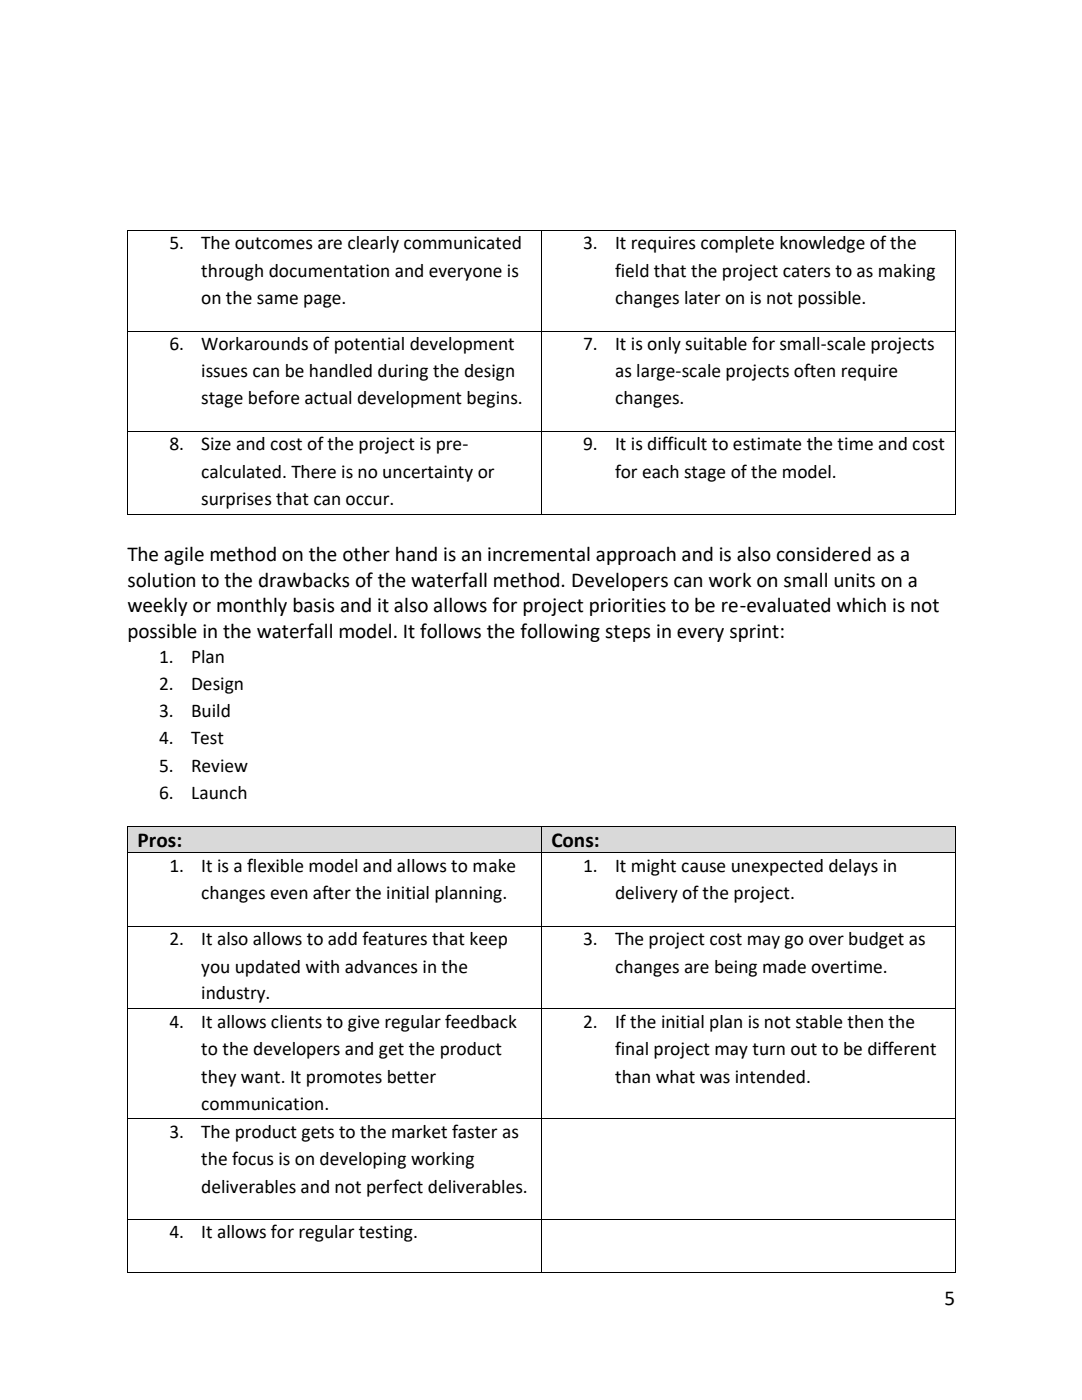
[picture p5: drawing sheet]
<svg xmlns="http://www.w3.org/2000/svg" width="216mm" height="279mm" viewBox="0 0 216 279" stroke-linecap="round" stroke-linejoin="round" font-family="sans-serif">
<defs><g id="words">
<g font-size="4.2">
<text x="25.4" y="111.9">The agile method on the other hand is an incremental approach and is also considered as a</text>
<text x="25.4" y="117.1">solution to the drawbacks of the waterfall method. Developers can work on small units on a</text>
<text x="25.4" y="122.2">weekly or monthly basis and it also allows for project priorities to be re-evaluated which is not</text>
<text x="25.4" y="127.4">possible in the waterfall model. It follows the following steps in every sprint:</text>
<text x="27.4" y="168.9">Pros:</text>
<text x="110" y="168.9">Cons:</text>
<text x="188.5" y="260.4">5</text>
</g>
<g font-size="3.9">
<text x="33.8" y="49.8">5.</text>
<text x="40.1" y="49.8">The outcomes are clearly communicated</text>
<text x="116.4" y="49.8">3.</text>
<text x="122.7" y="49.8">It requires complete knowledge of the</text>
<text x="40.1" y="55.2">through documentation and everyone is</text>
<text x="122.7" y="55.2">field that the project caters to as making</text>
<text x="40.1" y="60.7">on the same page.</text>
<text x="122.7" y="60.7">changes later on is not possible.</text>
<text x="33.8" y="69.9">6.</text>
<text x="40.1" y="69.9">Workarounds of potential development</text>
<text x="116.4" y="69.9">7.</text>
<text x="122.7" y="69.9">It is only suitable for small-scale projects</text>
<text x="40.1" y="75.3">issues can be handled during the design</text>
<text x="122.7" y="75.3">as large-scale projects often require</text>
<text x="40.1" y="80.7">stage before actual development begins.</text>
<text x="122.7" y="80.7">changes.</text>
<text x="33.8" y="89.9">8.</text>
<text x="40.1" y="89.9">Size and cost of the project is pre-</text>
<text x="116.4" y="89.9">9.</text>
<text x="122.7" y="89.9">It is difficult to estimate the time and cost</text>
<text x="40.1" y="95.4">calculated. There is no uncertainty or</text>
<text x="122.7" y="95.4">for each stage of the model.</text>
<text x="40.1" y="100.8">surprises that can occur.</text>
<text x="31.8" y="132.2">1.</text>
<text x="31.8" y="137.7">2.</text>
<text x="38.1" y="132.2">Plan</text>
<text x="38.1" y="137.7">Design</text>
<text x="31.8" y="143.2">3.</text>
<text x="38.1" y="143.2">Build</text>
<text x="31.8" y="148.6">4.</text>
<text x="38.1" y="148.6">Test</text>
<text x="31.8" y="154">5.</text>
<text x="38.1" y="154">Review</text>
<text x="31.8" y="159.5">6.</text>
<text x="38.1" y="159.5">Launch</text>
<text x="33.8" y="174">1.</text>
<text x="40.1" y="174">It is a flexible model and allows to make</text>
<text x="116.4" y="174">1.</text>
<text x="122.7" y="174">It might cause unexpected delays in</text>
<text x="40.1" y="179.4">changes even after the initial planning.</text>
<text x="122.7" y="179.4">delivery of the project.</text>
<text x="33.8" y="188.6">2.</text>
<text x="40.1" y="188.6">It also allows to add features that keep</text>
<text x="116.4" y="188.6">3.</text>
<text x="122.7" y="188.6">The project cost may go over budget as</text>
<text x="40.1" y="194.1">you updated with advances in the</text>
<text x="122.7" y="194.1">changes are being made overtime.</text>
<text x="40.1" y="199.5">industry.</text>
<text x="33.8" y="205.1">4.</text>
<text x="40.1" y="205.1">It allows clients to give regular feedback</text>
<text x="116.4" y="205.1">2.</text>
<text x="122.7" y="205.1">If the initial plan is not stable then the</text>
<text x="40.1" y="210.6">to the developers and get the product</text>
<text x="122.7" y="210.6">final project may turn out to be different</text>
<text x="40.1" y="216.1">they want. It promotes better</text>
<text x="40.1" y="221.4">communication.</text>
<text x="122.7" y="216.1">than what was intended.</text>
<text x="33.8" y="227.1">3.</text>
<text x="40.1" y="227.1">The product gets to the market faster as</text>
<text x="40.1" y="232.6">the focus is on developing working</text>
<text x="40.1" y="238">deliverables and not perfect deliverables.</text>
<text x="33.8" y="247.1">4.</text>
<text x="40.1" y="247.1">It allows for regular testing.</text>
</g>
</g></defs>
<g fill="#000">
<path d="M25.4 45.9h.2v.2h-.2z" fill-rule="evenodd"/>
<path d="M25.4 45.9h.2v.2h-.2z" fill-rule="evenodd"/>
<path d="M108 45.9h.2v.2h-.2z" fill-rule="evenodd"/>
<path d="M190.6 45.9h.2v.2h-.2z" fill-rule="evenodd"/>
<path d="M190.6 45.9h.2v.2h-.2z" fill-rule="evenodd"/>
<path d="M25.4 66h.2v.2h-.2z" fill-rule="evenodd"/>
<path d="M108 66h.2v.2h-.2z" fill-rule="evenodd"/>
<path d="M190.6 66h.2v.2h-.2z" fill-rule="evenodd"/>
<path d="M25.4 86h.2v.2h-.2z" fill-rule="evenodd"/>
<path d="M108 86h.2v.2h-.2z" fill-rule="evenodd"/>
<path d="M190.6 86h.2v.2h-.2z" fill-rule="evenodd"/>
<path d="M25.4 102.5h.2v.2h-.2z" fill-rule="evenodd"/>
<path d="M25.4 102.5h.2v.2h-.2z" fill-rule="evenodd"/>
<path d="M108 102.5h.2v.2h-.2z" fill-rule="evenodd"/>
<path d="M190.6 102.5h.2v.2h-.2z" fill-rule="evenodd"/>
<path d="M190.6 102.5h.2v.2h-.2z" fill-rule="evenodd"/>
</g>
<g fill="none" stroke="#000" stroke-width=".2">
<path d="M25.5 46.1v19.9M25.6 46h82.4M108.1 46.1v19.9M108.2 46h82.4M190.7 46.1v19.9M25.5 66.2v19.8M25.6 66.1h82.4M108.1 66.2v19.8M108.2 66.1h82.4M190.7 66.2v19.8M25.5 86.2v16.3M25.6 86.1h82.4"/>
<path d="M108.1 86.2v16.3M108.2 86.1h82.4M190.7 86.2v16.3M25.6 102.6h82.4M108.2 102.6h82.4"/>
</g>
<g fill="#d9d9d9">
<path d="M25.6 165h82.4v5.1h-82.4z" fill-rule="evenodd"/>
<path d="M27.4 165h78.7v5.1h-78.7z" fill-rule="evenodd"/>
<path d="M108.2 165h82.4v5.1h-82.4z" fill-rule="evenodd"/>
<path d="M110 165h78.7v5.1h-78.7z" fill-rule="evenodd"/>
</g>
<g fill="#000">
<path d="M25.4 164.8h.2v.2h-.2z" fill-rule="evenodd"/>
<path d="M25.4 164.8h.2v.2h-.2z" fill-rule="evenodd"/>
<path d="M25.4 170.1h.2v.2h-.2z" fill-rule="evenodd"/>
<path d="M108 164.8h.2v.2h-.2z" fill-rule="evenodd"/>
<path d="M108 170.1h.2v.2h-.2z" fill-rule="evenodd"/>
<path d="M190.6 164.8h.2v.2h-.2z" fill-rule="evenodd"/>
<path d="M190.6 164.8h.2v.2h-.2z" fill-rule="evenodd"/>
<path d="M190.6 170.1h.2v.2h-.2z" fill-rule="evenodd"/>
<path d="M25.4 184.7h.2v.2h-.2z" fill-rule="evenodd"/>
<path d="M108 184.7h.2v.2h-.2z" fill-rule="evenodd"/>
<path d="M190.6 184.7h.2v.2h-.2z" fill-rule="evenodd"/>
<path d="M25.4 201.2h.2v.2h-.2z" fill-rule="evenodd"/>
<path d="M108 201.2h.2v.2h-.2z" fill-rule="evenodd"/>
<path d="M190.6 201.2h.2v.2h-.2z" fill-rule="evenodd"/>
<path d="M25.4 223.2h.2v.2h-.2z" fill-rule="evenodd"/>
<path d="M108 223.2h.2v.2h-.2z" fill-rule="evenodd"/>
<path d="M190.6 223.2h.2v.2h-.2z" fill-rule="evenodd"/>
<path d="M25.4 243.2h.2v.2h-.2z" fill-rule="evenodd"/>
<path d="M25.4 253.8h.2v.2h-.2z" fill-rule="evenodd"/>
<path d="M25.4 253.8h.2v.2h-.2z" fill-rule="evenodd"/>
<path d="M108 243.2h.2v.2h-.2z" fill-rule="evenodd"/>
<path d="M108 253.8h.2v.2h-.2z" fill-rule="evenodd"/>
<path d="M190.6 243.2h.2v.2h-.2z" fill-rule="evenodd"/>
<path d="M190.6 253.8h.2v.2h-.2z" fill-rule="evenodd"/>
<path d="M190.6 253.8h.2v.2h-.2z" fill-rule="evenodd"/>
</g>
<g fill="none" stroke="#000" stroke-width=".2">
<path d="M25.5 165v5.1M25.5 170.3v14.4M25.6 164.9h82.4M25.6 170.2h82.4M108.1 165v5.1M108.1 170.3v14.4M108.2 164.9h82.4M108.2 170.2h82.4M190.7 165v5.1M190.7 170.3v14.4M25.5 184.9v16.3M25.6 184.8h82.4"/>
<path d="M108.1 184.9v16.3M108.2 184.8h82.4M190.7 184.9v16.3M25.5 201.4v21.8M25.6 201.3h82.4M108.1 201.4v21.8M108.2 201.3h82.4M190.7 201.4v21.8M25.5 223.4v19.8M25.6 223.3h82.4M108.1 223.4v19.8M108.2 223.3h82.4"/>
<path d="M190.7 223.4v19.8M25.5 243.4v10.4M25.6 243.3h82.4M25.6 253.9h82.4M108.1 243.4v10.4M108.2 243.3h82.4M108.2 253.9h82.4M190.7 243.4v10.4"/>
</g>
<use href="#words"/>
</svg>
